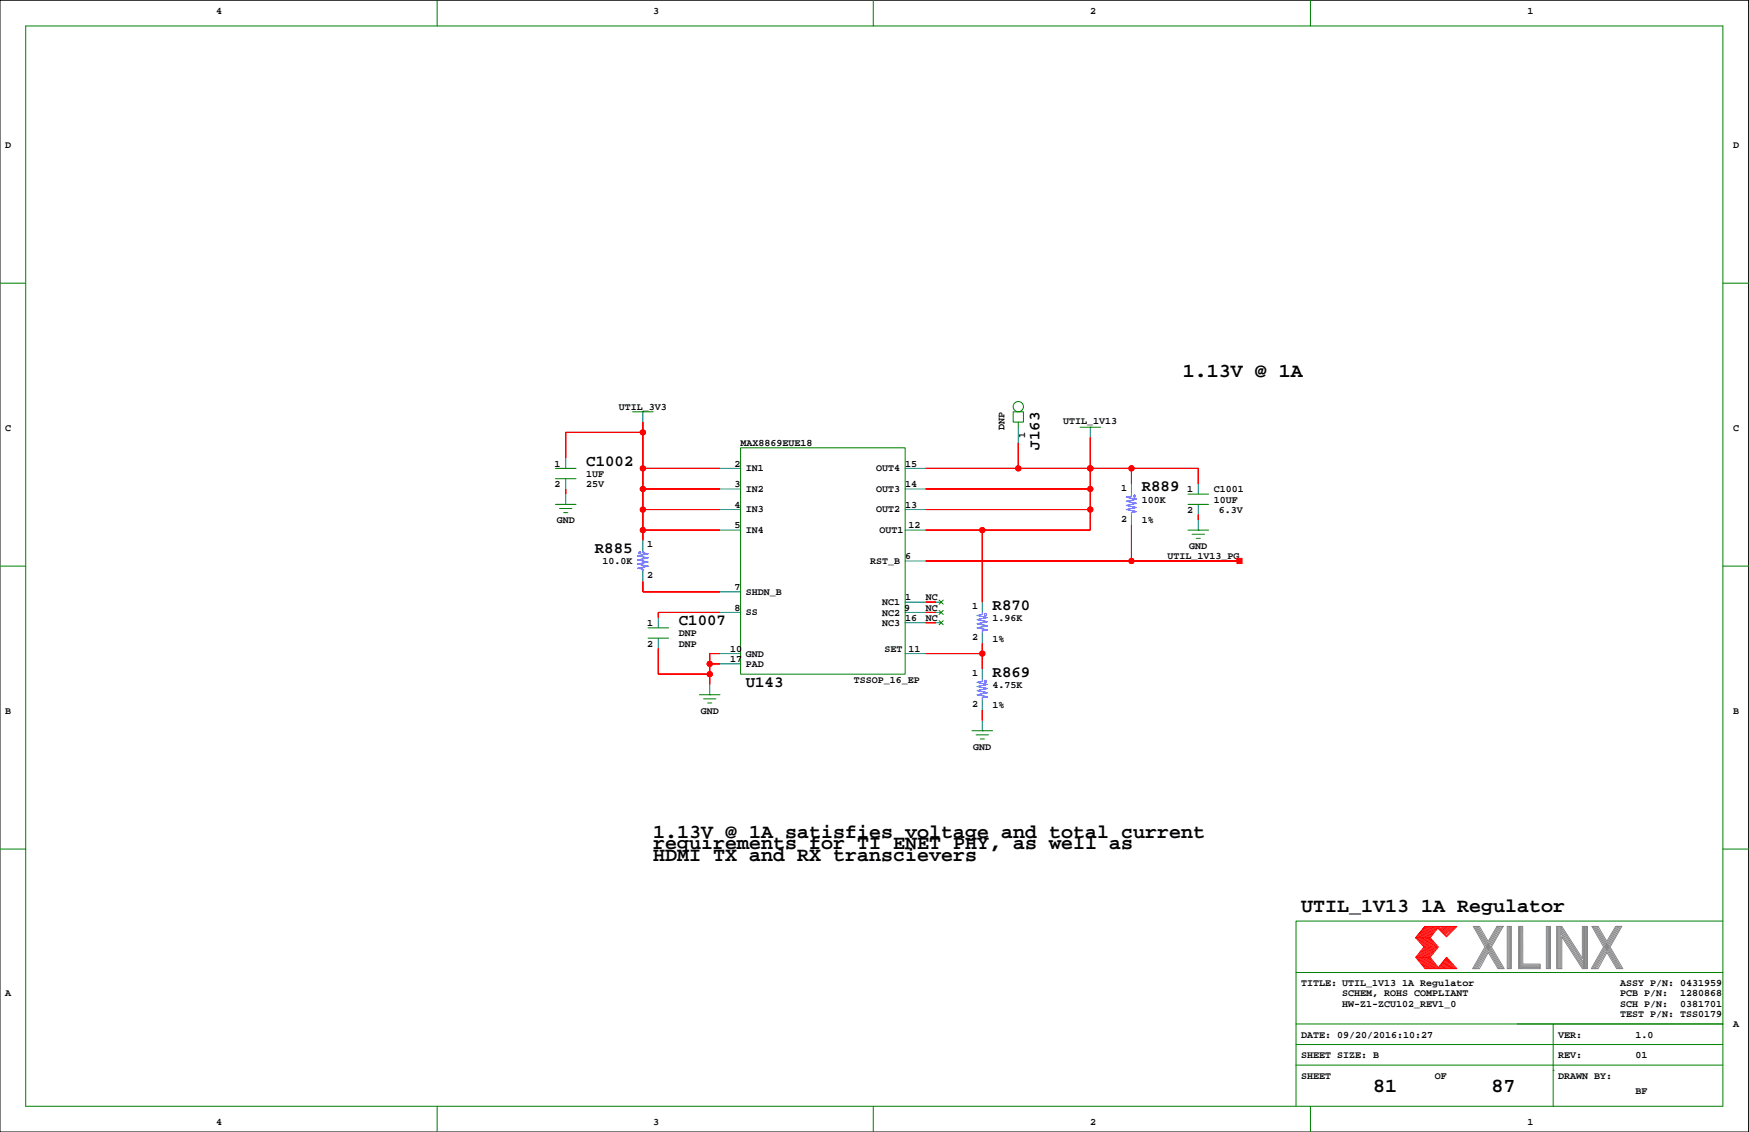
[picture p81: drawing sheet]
<svg xmlns="http://www.w3.org/2000/svg" width="432mm" height="279mm" viewBox="0 0 432 279" stroke-linecap="round" stroke-linejoin="round" font-family="sans-serif">
<defs><g id="words">
<g font-size="4.9">
<text x="292" y="93.1">1.13V @ 1A</text>
<text x="161.3" y="206.8">1.13V @ 1A satisfies voltage and total current</text>
<text x="161.3" y="209.6">requirements for TI ENET PHY, as well as</text>
<text x="161.3" y="212.5">HDMI TX and RX transcievers</text>
<text x="321.2" y="225.2">UTIL_1V13 1A Regulator</text>
<text x="339" y="269.6">81</text>
<text x="368.2" y="269.6">87</text>
</g>
<g font-size="3.9">
<text x="256.6" y="111" transform="rotate(-90 256.6 111)">J163</text>
<text x="144.7" y="114.9">C1002</text>
<text x="281.9" y="121.3">R889</text>
<text x="146.9" y="136.5">R885</text>
<text x="167.6" y="154.3">C1007</text>
<text x="245.1" y="150.5">R870</text>
<text x="245.1" y="167">R869</text>
<text x="184.1" y="169.5">U143</text>
</g>
<g font-size="2.5">
<text x="53.3" y="3.4">4</text>
<text x="161.3" y="3.4">3</text>
<text x="269.2" y="3.4">2</text>
<text x="377.1" y="3.4">1</text>
<text x="1.3" y="36.4">D</text>
<text x="427.9" y="36.4">D</text>
<text x="152.8" y="101.2">UTIL_3V3</text>
<text x="1.3" y="106.3">C</text>
<text x="248" y="106.1" transform="rotate(-90 248 106.1)">DNP</text>
<text x="262.5" y="104.8">UTIL_1V13</text>
<text x="427.9" y="106.3">C</text>
<text x="182.8" y="110.1">MAX8869EUE18</text>
<text x="253.1" y="108.2" transform="rotate(-90 253.1 108.2)">1</text>
<text x="136.9" y="115.2">1</text>
<text x="144.7" y="117.7">1UF</text>
<text x="181.4" y="115.2">2</text>
<text x="184.1" y="116.3">IN1</text>
<text x="216.3" y="116.3">OUT4</text>
<text x="223.5" y="115.2">15</text>
<text x="136.9" y="120.2">2</text>
<text x="144.7" y="120.2">25V</text>
<text x="181.4" y="120.2">3</text>
<text x="181.4" y="125.3">4</text>
<text x="184.1" y="121.4">IN2</text>
<text x="216.3" y="121.4">OUT3</text>
<text x="223.5" y="120.2">14</text>
<text x="223.5" y="125.3">13</text>
<text x="276.8" y="121.1">1</text>
<text x="281.9" y="124.1">100K</text>
<text x="293.1" y="121.5">1</text>
<text x="299.7" y="124.1">10UF</text>
<text x="299.7" y="121.5">C1001</text>
<text x="137.4" y="129.1">GND</text>
<text x="181.4" y="130.4">5</text>
<text x="184.1" y="126.5">IN3</text>
<text x="184.1" y="131.5">IN4</text>
<text x="216.3" y="126.5">OUT2</text>
<text x="217.1" y="131.7">OUT1</text>
<text x="224.3" y="130.4">12</text>
<text x="276.8" y="128.8">2</text>
<text x="281.9" y="129.1">1%</text>
<text x="293.1" y="126.6">2</text>
<text x="300.9" y="126.6">6.3V</text>
<text x="159.8" y="135.1">1</text>
<text x="293.6" y="135.5">GND</text>
<text x="148.8" y="139.3">10.0K</text>
<text x="159.8" y="142.7">2</text>
<text x="214.8" y="139.2">RST_B</text>
<text x="223.5" y="138">6</text>
<text x="288.2" y="138">UTIL_1V13_PG</text>
<text x="181.4" y="145.6">7</text>
<text x="184.1" y="146.8">SHDN_B</text>
<text x="217.8" y="149.3">NC1</text>
<text x="223.5" y="148.2">1</text>
<text x="228.5" y="148.2">NC</text>
<text x="159.8" y="154.5">1</text>
<text x="181.4" y="150.7">8</text>
<text x="184.1" y="151.9">SS</text>
<text x="217.8" y="154.4">NC3</text>
<text x="217.8" y="152">NC2</text>
<text x="223.3" y="150.7">9</text>
<text x="223.5" y="153.3">16</text>
<text x="228.5" y="153.3">NC</text>
<text x="228.5" y="150.7">NC</text>
<text x="240" y="150.3">1</text>
<text x="245.1" y="153.3">1.96K</text>
<text x="159.8" y="159.6">2</text>
<text x="167.6" y="159.6">DNP</text>
<text x="167.6" y="157.1">DNP</text>
<text x="180.3" y="160.9">10</text>
<text x="218.4" y="160.9">SET</text>
<text x="224.3" y="160.9">11</text>
<text x="240" y="158">2</text>
<text x="245.1" y="158.3">1%</text>
<text x="180.3" y="163.4">17</text>
<text x="184.1" y="162.1">GND</text>
<text x="184.1" y="164.7">PAD</text>
<text x="240" y="166.9">1</text>
<text x="210.8" y="168.5">TSSOP_16_EP</text>
<text x="245.1" y="169.8">4.75K</text>
<text x="1.3" y="176.1">B</text>
<text x="173" y="176.1">GND</text>
<text x="240" y="174.5">2</text>
<text x="245.1" y="174.8">1%</text>
<text x="427.9" y="176.1">B</text>
<text x="240.3" y="185">GND</text>
<text x="1.3" y="245.9">A</text>
<text x="321.2" y="243.4">TITLE: UTIL_1V13 1A Regulator</text>
<text x="331.4" y="245.9">SCHEM, ROHS COMPLIANT</text>
<text x="400" y="243.4">ASSY P/N: 0431959</text>
<text x="400" y="245.9">PCB P/N:</text>
<text x="414.8" y="245.9">1280868</text>
<text x="331.4" y="248.5">HW-Z1-ZCU102_REV1_0</text>
<text x="400" y="251">TEST P/N: TSS0179</text>
<text x="400" y="248.5">SCH P/N:</text>
<text x="414.8" y="248.5">0381701</text>
<text x="321.2" y="256.1">DATE: 09/20/2016:10:27</text>
<text x="384.7" y="256.1">VER:</text>
<text x="403.8" y="256.1">1.0</text>
<text x="427.9" y="253.6">A</text>
<text x="321.2" y="261.2">SHEET SIZE: B</text>
<text x="384.7" y="261.2">REV:</text>
<text x="403.8" y="261.2">01</text>
<text x="321.2" y="266.3">SHEET</text>
<text x="354.2" y="266.3">OF</text>
<text x="384.7" y="266.3">DRAWN BY:</text>
<text x="403.8" y="270.1">BF</text>
<text x="53.3" y="277.7">4</text>
<text x="161.3" y="277.7">3</text>
<text x="269.2" y="277.7">2</text>
<text x="377.1" y="277.7">1</text>
</g>
</g></defs>
<path d="M0 .1h431.7v279.3h-431.7z" fill="none" stroke="#000" stroke-width=".25"/>
<g fill="none" stroke="#008000" stroke-width=".25">
<path d="M6.3 6.4h419.1v266.7h-419.1zM107.9 .1v6.3M215.6 .1v6.3M323.5 .1v6.3M0 69.9h6.3M425.4 69.9h6.3M137.1 118.1h5.1M137.1 115.6h5.1M156.2 101.6h5.1M158.7 101.6h.1M182.8 110.5h40.7v55.9h-40.7zM250.1 101.6h2.6v2.6h-2.6z"/>
<path d="M251.4 104.2v1.2M266.6 105.4h5.1M269.2 105.4h.1M0 139.7h6.3M137.1 124.5h5.1M138.1 125.5h3.1M139.2 126.5h1M139.7 124.5h.1M293.3 124.5h5.1M293.3 122h5.1M293.3 130.8h5.1M294.3 131.9h3.1"/>
<path d="M295.3 132.9h1.1M295.8 130.8h.1M425.4 139.7h6.3M160 157.5h5.1M160 155h5.1M231.8 148.1l1.1 1M231.8 153.2l1.1 1M231.8 150.7l1.1 1M232.9 148.1l-1.1 1M232.9 153.2l-1.1 1M232.9 150.7l-1.1 1M172.7 171.5h5.1"/>
<path d="M173.7 172.5h3M174.7 173.5h1M175.2 171.5h.1M240 180.4h5.1M241 181.4h3M242 182.4h1M242.5 180.4h.1M0 209.6h6.3M425.4 209.6h6.3M425.4 227.3h-105.4v35.6M320 257.8h105.4M320 252.7h105.4"/>
<path d="M320 240h105.4M383.5 252.7v20.4M107.9 273.1v6.3M215.6 273.1v6.3M320 262.9v10.2M320 262.9h105.4M323.5 273.1v6.3M383.5 264.2h.1"/>
<circle cx="251.4" cy="100.4" r="1.27"/>
</g>
<g fill="none" stroke="#f00" stroke-width=".25">
<path d="M158.7 106.7h-19v6.4M158.7 104.2v29.2M158.7 115.6h19.1M228.5 115.6h67.3v3.8M251.4 109.3v6.3M269.2 115.6h.1M269.2 108v22.8h-40.7M279.3 115.6v3.8M139.7 120.7v1.3M158.7 125.8h19.1M158.7 130.8h19.1M158.7 120.7h19.1"/>
<path d="M228.5 125.8h40.7M228.5 120.7h40.7M228.5 138.5h77.5M242.5 130.8v17.8M279.3 129.6v8.9M295.8 127v1.3M158.7 143.5v2.6h19.1M177.8 151.2h-15.3v1.2M228.5 148.6h2.6M228.5 153.7h2.6M228.5 151.2h2.6M242.5 158.8v6.3"/>
<path d="M162.5 160v6.4h12.7M175.2 163.9h2.6M177.8 161.3h-2.6v7.6M228.5 161.3h14M242.5 175.3v2.5M349.5 236.3h3.6M349.9 231.5l1.9 2.2-2 2.6 2.2 2.8M350.1 236.3l2.2 2.8M350.2 231.5l1.9 2.3-2 2.5M350.4 236.3l2.2 2.8M350.5 231.5l1.9 2.3-2 2.5M350.6 236.3l2.3 2.7"/>
<path d="M350.8 231.5l1.9 2.3-2 2.5M351 236.3l2.2 2.8M351.1 231.5l1.9 2.3-2 2.5M351.3 236.3l2.2 2.8M351.4 231.5l1.9 2.3-2 2.5M351.6 236.3l2.2 2.8M351.7 231.5l1.9 2.2M351.8 228.7l-2.3 2.8 2.3-2.8h7.9l-2.6 2.5-2.1-2.1-1.9 2.4 2 2.2-2 2.6 2 2.5 2-2.5 2.6 2.8h-7.9l-2.3-2.8M351.9 236.3l2.2 2.8M352 231.5l1.9 2.2M352.1 228.7l-2.2 2.7M352.2 236.3l2.2 2.8"/>
<path d="M352.3 231.5l1.9 2.3-2 2.5M352.4 228.7l-2.2 2.7M352.5 236.3l2.2 2.8M352.6 231.5l1.9 2.2M352.7 228.7l-2.2 2.7M352.8 236.3l2.2 2.8M352.8 231.5l2 2.2M353 228.7l-2.2 2.7M353.1 231.5h-3.6l2.1 2.2-2.1 2.6M353.2 228.7l-2.1 2.7M353.6 233.8l-2 2.5M353.6 228.7l-2.2 2.7"/>
<path d="M353.8 228.7l-2.1 2.7M353.9 233.8l-1.9 2.4M354.1 228.7l-2.1 2.7M354.4 228.7l-2.1 2.7M354.5 233.8l-2 2.5M354.7 228.7l-2.1 2.7M354.8 233.8l-2 2.5M355 228.7l-2.1 2.7M355.2 238.8l.2 .3M355.3 238.6l.4 .5M355.4 228.7l-.4 .4M355.4 238.4l.6 .7"/>
<path d="M355.6 238.3l.7 .8M355.7 238.1l.9 1M355.7 228.7l-.5 .5M355.9 237.9l1 1.2M356 237.8l1.2 1.3M356.1 228.7l-.8 .7M356.1 237.6l1.4 1.4M356.3 237.4l1.5 1.7M356.4 237.2l1.6 1.9M356.5 228.7l-1 .9M356.5 237.1l1.8 2M356.7 236.9l1.9 2.2"/>
<path d="M356.8 236.7l2.1 2.4M356.8 228.7l-1.1 1.1M356.9 236.6l2.3 2.5M357.1 236.5l2.3 2.6M357.2 228.7l-1.3 1.2M357.5 228.7l-1.4 1.4M357.8 228.7l-1.6 1.6M358.2 228.7l-1.8 1.7M358.5 228.7l-1.9 1.9M359 228.7l-2.2 2.1M359.3 228.7l-2.3 2.3"/>
<circle cx="158.7" cy="106.7" r=".63"/>
<circle cx="158.7" cy="115.6" r=".63"/>
<circle cx="251.4" cy="115.6" r=".63"/>
<circle cx="269.2" cy="115.6" r=".63"/>
<circle cx="279.3" cy="115.6" r=".63"/>
<circle cx="158.7" cy="125.8" r=".63"/>
<circle cx="158.7" cy="120.7" r=".63"/>
<circle cx="158.7" cy="130.8" r=".63"/>
<circle cx="242.5" cy="130.8" r=".63"/>
<circle cx="269.2" cy="120.7" r=".63"/>
<circle cx="269.2" cy="125.8" r=".63"/>
<circle cx="279.3" cy="138.5" r=".63"/>
<circle cx="175.2" cy="166.4" r=".63"/>
<circle cx="175.2" cy="163.9" r=".63"/>
<circle cx="242.5" cy="161.3" r=".63"/>
</g>
<g fill="none" stroke="#848684" stroke-width=".25">
<path d="M364 228.7l6.1 10.4M364.3 228.7l6.1 10.4M364.6 228.7l6.1 10.4M364.9 228.7l6.1 10.4M367.4 232.3l-2.1-3.6h-1.6l2.9 5-3 5.4h1.7l2.1-4 2.4 4h1.6l-3.2-5.4M369.6 228.7l-2.2 3.6M369.8 228.7l-5.9 10.4M370.2 228.7l-6 10.4M370.5 228.7l-6 10.4M370.8 228.7l-6 10.4M371.1 228.7h-1.5h1.5l-2.9 5M372.1 228.7h1v10.4h-1z"/>
<path d="M372.4 228.7v10.4M372.6 228.7v10.4M372.9 228.7v10.4M374.9 228.7h1v9.3h4.3v1.1h-5.3zM375.1 228.7v10.4M375.4 228.7v10.4M375.7 228.7v10.4M375.7 238.2h4.5M375.7 238.5h4.5M375.7 238.8h4.5M381.8 228.7h1v10.4h-1zM382 228.7v10.4"/>
<path d="M382.3 228.7v10.4M382.5 228.7v10.4M384.3 228.7h1.3l5.1 7.8v-7.8h1.2v10.4h-1.2l-5.1-7.9v7.9h-1.3zM384.5 228.7v10.4M384.8 228.7v10.4M385.1 228.7v10.4M385.3 228.7v10.4M385.3 230.3l5.6 8.7M385.3 229.8l5.6 8.7M385.3 229.2l5.6 8.7M385.3 228.8l5.6 8.7M390.9 228.7v10.4"/>
<path d="M391.2 228.7v10.4M391.5 228.7v10.4M391.7 228.6v10.4M393.3 228.7l6.1 10.4M393.6 228.7l6.1 10.4M393.9 228.7l6.1 10.4M394.2 228.7l6.1 10.4M396.7 232.3l-2.1-3.6h-1.6l2.9 5-3 5.4M397.5 233.7l3.2 5.4h-1.6l-2.4-4-2.2 4h-1.6M398.9 228.7l-2.2 3.6M399.1 228.7l-6 10.4M399.4 228.7l-5.9 10.4"/>
<path d="M399.7 228.7l-5.9 10.4M400.1 228.7l-6 10.4M400.4 228.7h-1.5h1.5l-2.9 5"/>
</g>
<g fill="none" stroke="#008080" stroke-width=".25">
<path d="M139.7 113.1v2.5M139.7 118.1v2.6M158.7 101.6v2.6M177.8 115.6h5M223.5 115.6h5M251.4 105.4v3.9M269.2 105.4v2.6M279.3 119.4v2.6M295.8 119.4v2.6M139.7 122v2.5M158.7 133.4v2.5M177.8 120.7h5"/>
<path d="M177.8 125.8h5M177.8 130.8h5M223.5 120.7h5M223.5 125.8h5M223.5 130.8h5M223.5 138.5h5M279.3 127v2.6M295.8 124.5v2.5M295.8 128.3v2.5M158.7 141v2.5M162.5 152.4v2.6M162.5 157.5v2.5"/>
<path d="M177.8 146.1h5M177.8 151.2h5M223.5 148.6h5M223.5 151.2h5M223.5 153.7h5M231.1 148.6h1.3M231.1 151.2h1.3M231.1 153.7h1.3M242.5 148.6v2.6M242.5 156.2v2.6M175.2 168.9v2.6M177.8 161.3h5"/>
<path d="M177.8 163.9h5M223.5 161.3h5M242.5 165.1v2.6M242.5 172.7v2.6M242.5 177.8v2.6"/>
</g>
<g fill="none" stroke="#00f" stroke-width=".25">
<path d="M158.7 135.9v.5l1.3 .3-2.6 .5 2.6 .5-2.6 .5 2.6 .5-2.6 .5 2.6 .5-2.6 .5 1.3 .3v.5M279.3 122v.5l-1.2 .2 2.5 .5-2.5 .5 2.5 .5-2.5 .5 2.5 .6-2.5 .5 2.5 .5-1.3 .2v.5M242.5 151.2v.5l-1.3 .2 2.6 .5-2.6 .5 2.6 .5-2.6 .6 2.6 .5-2.6 .5 2.6 .5-1.3 .2v.5M242.5 167.7v.5l-1.3 .2 2.6 .5-2.6 .5 2.6 .6-2.6 .5 2.6 .5-2.6 .5 2.6 .5-1.3 .2v.5"/>
<circle cx="158" cy="136.4" r=".25"/>
<circle cx="280.1" cy="122.5" r=".25"/>
<circle cx="243.3" cy="151.7" r=".25"/>
<circle cx="243.3" cy="168.2" r=".25"/>
</g>
<g fill="#f00" stroke="#f00" stroke-width=".25">
<path d="M228.5 148.6h2.6z" fill-rule="evenodd"/>
<path d="M228.5 153.7h2.6z" fill-rule="evenodd"/>
<path d="M228.5 151.2h2.6z" fill-rule="evenodd"/>
<path d="M162.5 151.2v1.2z" fill-rule="evenodd"/>
<path d="M162.5 151.2h15.3z" fill-rule="evenodd"/>
<path d="M175.2 163.9h2.6z" fill-rule="evenodd"/>
<path d="M162.5 160v6.4z" fill-rule="evenodd"/>
<path d="M162.5 166.4h12.7z" fill-rule="evenodd"/>
<path d="M175.2 166.4v2.5z" fill-rule="evenodd"/>
<path d="M175.2 163.9v2.5z" fill-rule="evenodd"/>
<path d="M175.2 161.3v2.6z" fill-rule="evenodd"/>
<path d="M175.2 161.3h2.6z" fill-rule="evenodd"/>
<path d="M139.7 120.7v1.3z" fill-rule="evenodd"/>
<path d="M158.7 130.8v2.6z" fill-rule="evenodd"/>
<path d="M158.7 125.8h19.1z" fill-rule="evenodd"/>
<path d="M158.7 130.8h19.1z" fill-rule="evenodd"/>
<path d="M158.7 125.8v5z" fill-rule="evenodd"/>
<path d="M158.7 120.7v5.1z" fill-rule="evenodd"/>
<path d="M158.7 104.2v2.5z" fill-rule="evenodd"/>
<path d="M139.7 106.7v6.4z" fill-rule="evenodd"/>
<path d="M139.7 106.7h19z" fill-rule="evenodd"/>
<path d="M158.7 106.7v8.9z" fill-rule="evenodd"/>
<path d="M158.7 115.6h19.1z" fill-rule="evenodd"/>
<path d="M158.7 115.6v5.1z" fill-rule="evenodd"/>
<path d="M158.7 120.7h19.1z" fill-rule="evenodd"/>
<path d="M295.8 127v1.3z" fill-rule="evenodd"/>
<path d="M242.5 175.3v2.5z" fill-rule="evenodd"/>
<path d="M228.5 161.3h14z" fill-rule="evenodd"/>
<path d="M242.5 158.8v2.5z" fill-rule="evenodd"/>
<path d="M242.5 161.3v3.8z" fill-rule="evenodd"/>
<path d="M158.7 143.5v2.6z" fill-rule="evenodd"/>
<path d="M158.7 146.1h19.1z" fill-rule="evenodd"/>
<path d="M279.3 115.6v3.8z" fill-rule="evenodd"/>
<path d="M269.2 115.6h10.1z" fill-rule="evenodd"/>
<path d="M251.4 109.3v6.3z" fill-rule="evenodd"/>
<path d="M228.5 115.6h22.9z" fill-rule="evenodd"/>
<path d="M242.5 130.8v17.8z" fill-rule="evenodd"/>
<path d="M228.5 130.8h14z" fill-rule="evenodd"/>
<path d="M269.2 108v7.6z" fill-rule="evenodd"/>
<path d="M242.5 130.8h26.7z" fill-rule="evenodd"/>
<path d="M269.2 125.8v5z" fill-rule="evenodd"/>
<path d="M228.5 125.8h40.7z" fill-rule="evenodd"/>
<path d="M269.2 120.7v5.1z" fill-rule="evenodd"/>
<path d="M228.5 120.7h40.7z" fill-rule="evenodd"/>
<path d="M269.2 115.6v5.1z" fill-rule="evenodd"/>
<path d="M251.4 115.6h17.8z" fill-rule="evenodd"/>
<path d="M279.3 115.6h16.5z" fill-rule="evenodd"/>
<path d="M295.8 115.6v3.8z" fill-rule="evenodd"/>
<path d="M279.3 129.6v8.9z" fill-rule="evenodd"/>
<path d="M228.5 138.5h50.8z" fill-rule="evenodd"/>
<path d="M279.3 138.5h26.7z" fill-rule="evenodd"/>
<path d="M305.4 137.8h1.2v1.3h-1.2z" fill-rule="evenodd"/>
<circle cx="175.2" cy="166.4" r=".63"/>
<circle cx="175.2" cy="163.9" r=".63"/>
<circle cx="158.7" cy="130.8" r=".63"/>
<circle cx="158.7" cy="125.8" r=".63"/>
<circle cx="158.7" cy="106.7" r=".63"/>
<circle cx="158.7" cy="115.6" r=".63"/>
<circle cx="158.7" cy="120.7" r=".63"/>
<circle cx="242.5" cy="161.3" r=".63"/>
<circle cx="242.5" cy="130.8" r=".63"/>
<circle cx="269.2" cy="125.8" r=".63"/>
<circle cx="269.2" cy="120.7" r=".63"/>
<circle cx="251.4" cy="115.6" r=".63"/>
<circle cx="269.2" cy="115.6" r=".63"/>
<circle cx="279.3" cy="115.6" r=".63"/>
<circle cx="279.3" cy="138.5" r=".63"/>
</g>
<use href="#words"/>
</svg>
